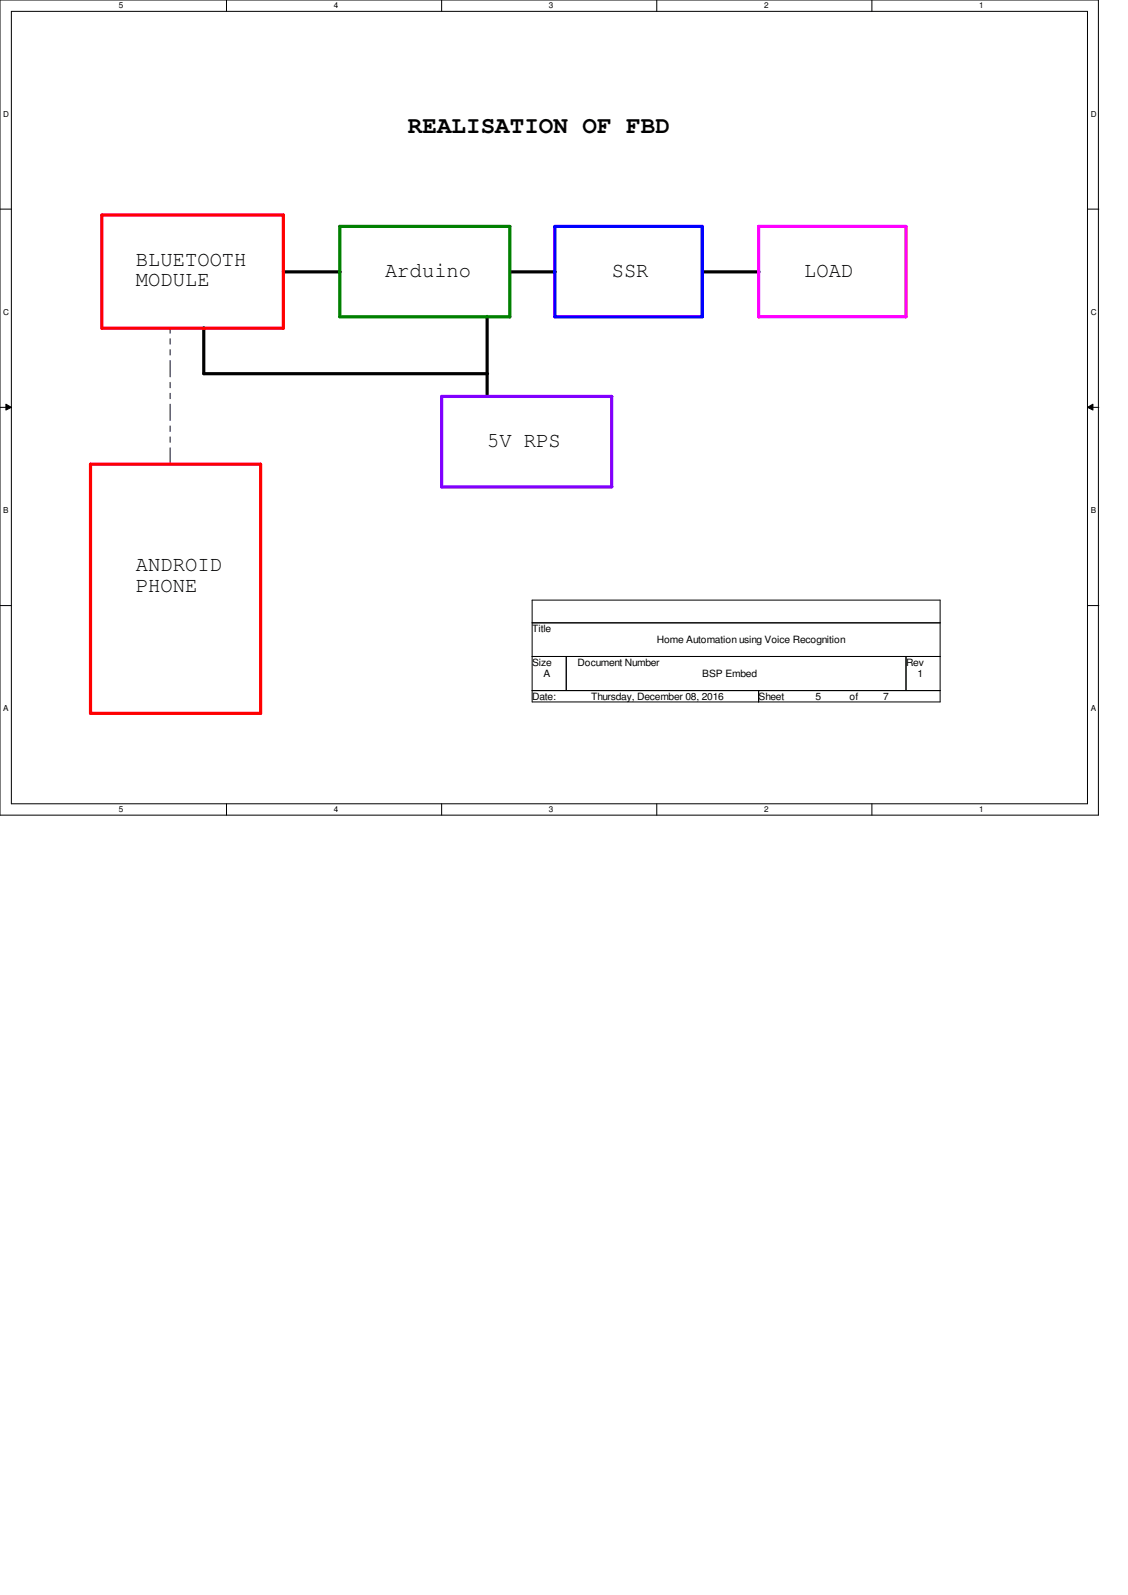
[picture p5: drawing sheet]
<svg xmlns="http://www.w3.org/2000/svg" width="210mm" height="297mm" viewBox="0 0 210 297" stroke-linecap="round" stroke-linejoin="round" font-family="sans-serif">
<defs><g id="words">
<text font-size="4.4" x="75.9" y="24.7">REALISATION OF FBD</text>
<g font-size="4">
<text x="25.3" y="49.5">BLUETOOTH</text>
<text x="25.3" y="53.3">MODULE</text>
<text x="71.7" y="51.6">Arduino</text>
<text x="113.9" y="51.6">SSR</text>
<text x="149.7" y="51.6">LOAD</text>
<text x="90.7" y="83.2">5V RPS</text>
<text x="25.3" y="106.4">ANDROID</text>
<text x="25.3" y="110.2">PHONE</text>
</g>
<g font-size="1.9">
<text x="99.1" y="117.7">Title</text>
<text x="122.3" y="119.8">Home Automation using Voice Recognition</text>
<text x="99.1" y="124">Size</text>
<text x="107.5" y="124">Document Number</text>
<text x="168.7" y="124">Rev</text>
<text x="99.1" y="130.3">Date:</text>
<text x="101.2" y="126.1">A</text>
<text x="110.1" y="130.3">Thursday, December 08, 2016</text>
<text x="130.7" y="126.1">BSP Embed</text>
<text x="141.2" y="130.3">Sheet</text>
<text x="151.8" y="130.3">5</text>
<text x="158.2" y="130.3">of</text>
<text x="164.4" y="130.3">7</text>
<text x="170.8" y="126.1">1</text>
</g>
<g font-size="1.5">
<text x="22.1" y="1.5">5</text>
<text x="62.1" y="1.5">4</text>
<text x="102.2" y="1.5">3</text>
<text x="142.2" y="1.5">2</text>
<text x="182.3" y="1.5">1</text>
<text x=".6" y="21.8">D</text>
<text x="203" y="21.8">D</text>
<text x=".6" y="58.6">C</text>
<text x="203" y="58.6">C</text>
<text x=".6" y="95.5">B</text>
<text x="203" y="95.5">B</text>
<text x=".6" y="132.4">A</text>
<text x="203" y="132.4">A</text>
<text x="22.1" y="151.2">5</text>
<text x="62.1" y="151.2">4</text>
<text x="102.2" y="151.2">3</text>
<text x="142.2" y="151.2">2</text>
<text x="182.3" y="151.2">1</text>
</g>
</g></defs>
<path d="M0 0h204.5v151.8h-204.5zM2.1 2.1h200.3v147.6h-200.3z" fill="none" stroke="#000" stroke-width=".19"/>
<g fill="#fff">
<path d="M22.1 .3h.8v1.6h-.8z"/>
<path d="M22.1 149.9h.8v1.7h-.8z"/>
</g>
<path d="M42.2 0v2.1M42.2 149.7v2.1" fill="none" stroke="#000" stroke-width=".19"/>
<g fill="#fff">
<path d="M62.1 .3h.8v1.6h-.8z"/>
<path d="M62.1 149.9h.8v1.7h-.8z"/>
</g>
<path d="M82.2 0v2.1M82.2 149.7v2.1" fill="none" stroke="#000" stroke-width=".19"/>
<g fill="#fff">
<path d="M102.2 .3h.8v1.6h-.8z"/>
<path d="M102.2 149.9h.8v1.7h-.8z"/>
</g>
<path d="M122.3 0v2.1M122.3 149.7v2.1" fill="none" stroke="#000" stroke-width=".19"/>
<g fill="#fff">
<path d="M142.2 .3h.8v1.6h-.8z"/>
<path d="M142.2 149.9h.8v1.7h-.8z"/>
</g>
<path d="M162.3 0v2.1M162.3 149.7v2.1" fill="none" stroke="#000" stroke-width=".19"/>
<g fill="#fff">
<path d="M182.3 .3h.7v1.6h-.7z"/>
<path d="M182.3 149.9h.7v1.7h-.7z"/>
<path d="M.6 20.5h1v1.6h-1z"/>
<path d="M203 20.5h1v1.6h-1z"/>
<path d="M.6 57.3h1v1.6h-1z"/>
<path d="M203 57.3h1v1.6h-1z"/>
</g>
<path d="M0 38.9h2.1M202.4 38.9h2.2" fill="none" stroke="#000" stroke-width=".19"/>
<g fill="#fff">
<path d="M.6 94.2h.9v1.6h-.9z"/>
<path d="M203 94.2h1v1.6h-1z"/>
</g>
<path d="M0 75.9h2.1M1.1 75.3l1 .6-1 .5zM202.4 75.9l1.1-.6v1.1zM202.4 75.9h2.2" fill="none" stroke="#000" stroke-width=".19"/>
<path d="M1.1 75.3l1 .6-1 .5zM202.4 75.9l1.1-.6v1.1z" fill="#000"/>
<g fill="#fff">
<path d="M.6 131.1h.9v1.7h-.9z"/>
<path d="M203 131.1h1v1.7h-1z"/>
</g>
<path d="M0 112.8h2.1M99.1 111.8h75.9v18.9h-75.9zM99.1 116h75.9M202.4 112.8h2.2M99.1 122.3h75.9M99.1 128.6h75.9M105.4 122.3v6.3M141.2 128.6v2.1M168.7 122.3v6.3" fill="none" stroke="#000" stroke-width=".19"/>
<path d="M52.7 50.6h10.6M90.7 58.9v14.9M94.9 50.6h8.5M130.7 50.6h10.6M37.9 61v8.6h52.9" fill="none" stroke="#000" stroke-width=".59"/>
<path d="M31.7 86.4v-25.4" fill="none" stroke="#000040" stroke-width=".19" stroke-dasharray="3 1 1 1 1 1"/>
<path d="M82.2 73.8h31.7v16.9h-31.7z" fill="none" stroke="#8000ff" stroke-width=".59"/>
<path d="M141.2 42.2h27.5v16.8h-27.5z" fill="none" stroke="#f0f" stroke-width=".59"/>
<path d="M103.3 42.2h27.4v16.8h-27.4z" fill="none" stroke="#00f" stroke-width=".59"/>
<path d="M63.2 42.2h31.7v16.8h-31.7z" fill="none" stroke="#008000" stroke-width=".59"/>
<path d="M19 40h33.7v21.1h-33.7zM16.8 86.4h31.7v46.4h-31.7z" fill="none" stroke="#f00" stroke-width=".59"/>
<use href="#words"/>
</svg>
